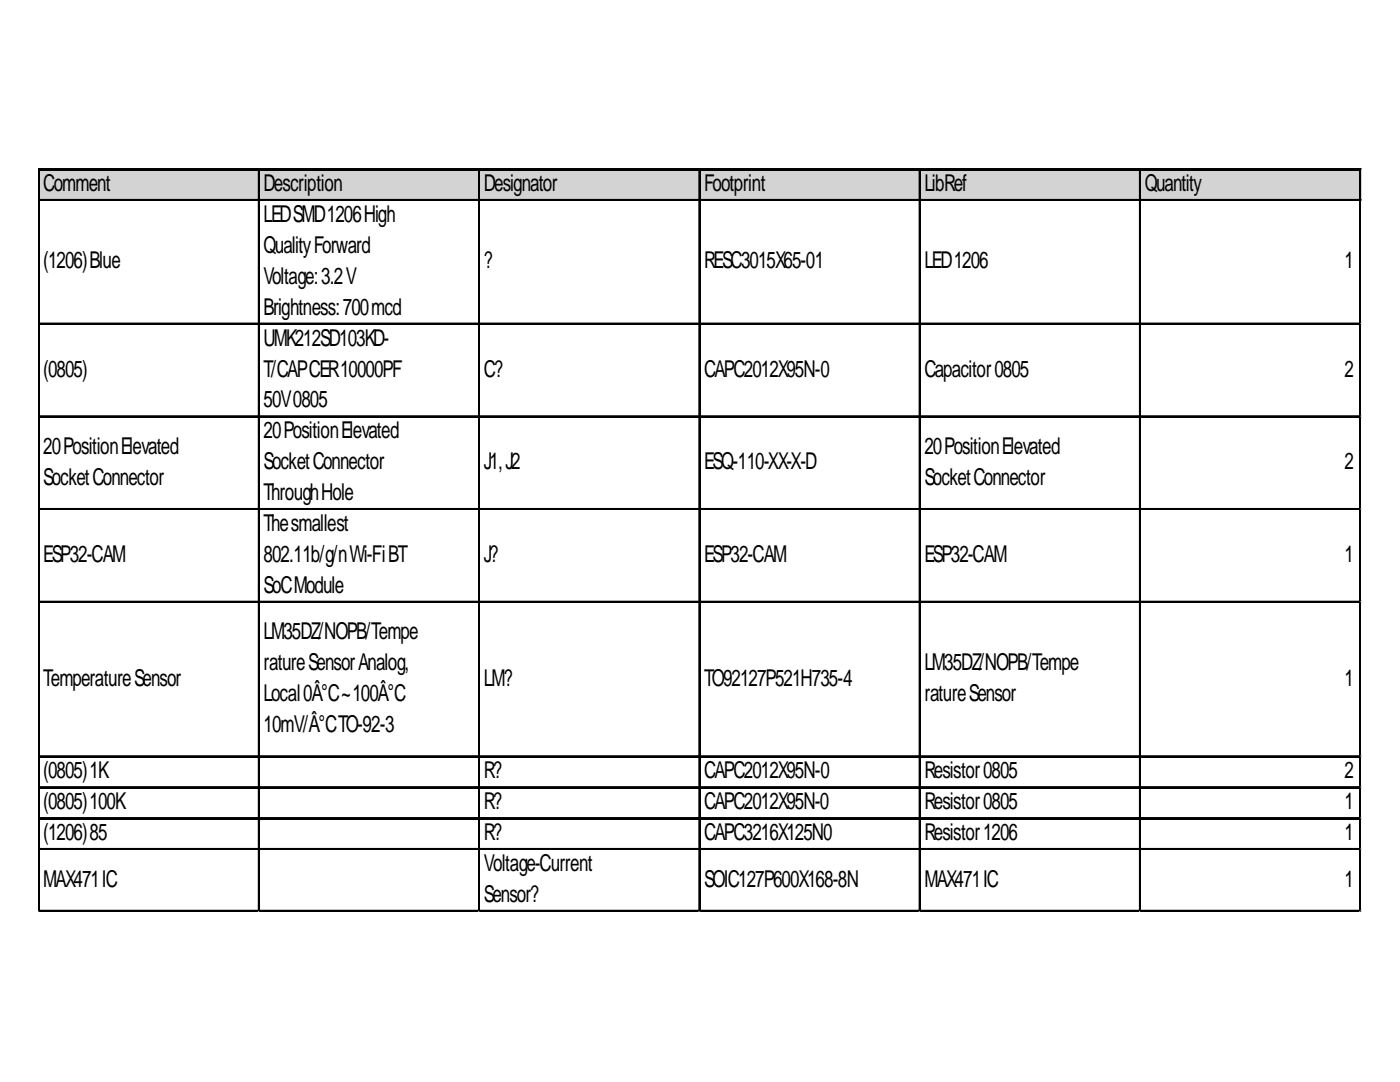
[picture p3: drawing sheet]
<svg xmlns="http://www.w3.org/2000/svg" width="279mm" height="216mm" viewBox="0 0 279 216" stroke-linecap="round" stroke-linejoin="round" font-family="sans-serif">
<defs><g id="words">
<g font-size="4.6">
<text x="8.6" y="38.1">Comment</text>
<text x="52.6" y="38.1">Description</text>
<text x="96.6" y="38.1">Designator</text>
<text x="140.5" y="38.1">Footprint</text>
<text x="184.5" y="38.1">LibRef</text>
<text x="228.4" y="38.1">Quantity</text>
<text x="52.6" y="44.3">LEDSMD1206High</text>
<text x="8.6" y="53.6">(1206)Blue</text>
<text x="52.6" y="50.5">QualityForward</text>
<text x="96.6" y="53.6">?</text>
<text x="140.5" y="53.6">RESC3015X65-01</text>
<text x="184.5" y="53.6">LED1206</text>
<text x="268.3" y="53.6">1</text>
<text x="52.6" y="56.6">Voltage:3.2V</text>
<text x="52.6" y="62.8">Brightness:700mcd</text>
<text x="52.6" y="69">UMK212SD103KD-</text>
<text x="8.6" y="75.1">(0805)</text>
<text x="52.6" y="75.1">T/CAPCER10000PF</text>
<text x="96.6" y="75.1">C?</text>
<text x="140.5" y="75.1">CAPC2012X95N-0</text>
<text x="184.5" y="75.1">Capacitor0805</text>
<text x="268.3" y="75.1">2</text>
<text x="52.6" y="81.3">50V0805</text>
<text x="52.6" y="87.5">20PositionElevated</text>
<text x="8.6" y="90.6">20PositionElevated</text>
<text x="52.6" y="93.6">SocketConnector</text>
<text x="96.6" y="93.6">J1,J2</text>
<text x="140.5" y="93.6">ESQ-110-XX-X-D</text>
<text x="184.5" y="90.6">20PositionElevated</text>
<text x="268.3" y="93.6">2</text>
<text x="8.6" y="96.7">SocketConnector</text>
<text x="52.6" y="99.8">ThroughHole</text>
<text x="184.5" y="96.7">SocketConnector</text>
<text x="52.6" y="106">Thesmallest</text>
<text x="8.6" y="112.1">ESP32-CAM</text>
<text x="52.6" y="112.1">802.11b/g/nWi-FiBT</text>
<text x="96.6" y="112.1">J?</text>
<text x="140.5" y="112.1">ESP32-CAM</text>
<text x="184.5" y="112.1">ESP32-CAM</text>
<text x="268.3" y="112.1">1</text>
<text x="52.6" y="118.3">SoCModule</text>
<text x="52.6" y="127.6">LM35DZ/NOPB/Tempe</text>
<text x="8.6" y="136.8">TemperatureSensor</text>
<text x="52.6" y="133.7">ratureSensorAnalog,</text>
<text x="96.6" y="136.8">LM?</text>
<text x="140.5" y="136.8">TO92127P521H735-4</text>
<text x="184.5" y="133.7">LM35DZ/NOPB/Tempe</text>
<text x="268.3" y="136.8">1</text>
<text x="52.6" y="139.9">Local0Â°C~100Â°C</text>
<text x="184.5" y="139.9">ratureSensor</text>
<text x="52.6" y="146.1">10mV/Â°CTO-92-3</text>
<text x="8.6" y="155.3">(0805)1K</text>
<text x="96.6" y="155.3">R?</text>
<text x="140.5" y="155.3">CAPC2012X95N-0</text>
<text x="184.5" y="155.3">Resistor0805</text>
<text x="268.3" y="155.3">2</text>
<text x="8.6" y="161.5">(0805)100K</text>
<text x="96.6" y="161.5">R?</text>
<text x="140.5" y="161.5">CAPC2012X95N-0</text>
<text x="184.5" y="161.5">Resistor0805</text>
<text x="268.3" y="161.5">1</text>
<text x="8.6" y="167.6">(1206)85</text>
<text x="96.6" y="167.6">R?</text>
<text x="140.5" y="167.6">CAPC3216X125N0</text>
<text x="184.5" y="167.6">Resistor1206</text>
<text x="268.3" y="167.6">1</text>
<text x="96.6" y="173.8">Voltage-Current</text>
<text x="8.6" y="176.9">MAX471IC</text>
<text x="96.6" y="180">Sensor?</text>
<text x="140.5" y="176.9">SOIC127P600X168-8N</text>
<text x="184.5" y="176.9">MAX471IC</text>
<text x="268.3" y="176.9">1</text>
</g>
</g></defs>
<path d="M7.8 33.9h263.9v6.2h-263.9z" fill="#d3d3d3"/>
<g fill="none" stroke="#000" stroke-width=".3">
<path d="M7.6 33.7v148.3M7.9 33.7h263.7M7.9 39.9h263.7M51.6 34v148M95.5 34v148M139.5 34v148M183.5 34v148M227.4 34v148M271.4 34v148M7.9 64.5h263.7M7.9 83h263.7M7.9 101.5h263.7"/>
<path d="M7.9 120h263.7M7.9 150.9h263.7M7.9 157h263.7M7.9 163.2h263.7M7.9 169.4h263.7M7.9 181.7h263.7"/>
</g>
<g fill="none" stroke="#000" stroke-width=".26">
<path d="M7.7 33.7v148.3M7.9 33.8h263.7M7.9 40h263.7M51.7 34v148M95.7 34v148M139.6 34v148M183.6 34v148M227.6 34v148M271.5 34v148M7.9 64.7h263.7M7.9 83.2h263.7M7.9 101.7h263.7"/>
<path d="M7.9 120.2h263.7M7.9 151h263.7M7.9 157.2h263.7M7.9 163.3h263.7M7.9 169.5h263.7M7.9 181.8h263.7"/>
</g>
<path d="M7.6 182h.1" fill="none" stroke="#e0e0e0" stroke-width=".3"/>
<path d="M7.6 182h.3z" fill="#e0e0e0"/>
<path d="M51.6 182h.1" fill="none" stroke="#e0e0e0" stroke-width=".3"/>
<path d="M51.6 182h.2z" fill="#e0e0e0"/>
<path d="M95.5 182h.1" fill="none" stroke="#e0e0e0" stroke-width=".3"/>
<path d="M95.5 182h.3z" fill="#e0e0e0"/>
<path d="M139.5 182h.1" fill="none" stroke="#e0e0e0" stroke-width=".3"/>
<path d="M139.5 182h.3z" fill="#e0e0e0"/>
<path d="M183.5 182h.1" fill="none" stroke="#e0e0e0" stroke-width=".3"/>
<path d="M183.5 182h.2z" fill="#e0e0e0"/>
<path d="M227.4 182h.1" fill="none" stroke="#e0e0e0" stroke-width=".3"/>
<path d="M227.4 182h.3z" fill="#e0e0e0"/>
<path d="M271.4 182h.1" fill="none" stroke="#e0e0e0" stroke-width=".3"/>
<path d="M271.4 182h.2z" fill="#e0e0e0"/>
<path d="M271.6 64.5h.1" fill="none" stroke="#e0e0e0" stroke-width=".3"/>
<path d="M271.6 64.5l.1 .3z" fill="#e0e0e0"/>
<path d="M271.6 83h.1" fill="none" stroke="#e0e0e0" stroke-width=".3"/>
<path d="M271.6 83l.1 .3z" fill="#e0e0e0"/>
<path d="M271.6 101.5h.1" fill="none" stroke="#e0e0e0" stroke-width=".3"/>
<path d="M271.6 101.5l.1 .3z" fill="#e0e0e0"/>
<path d="M271.6 120h.1" fill="none" stroke="#e0e0e0" stroke-width=".3"/>
<path d="M271.6 120l.1 .3z" fill="#e0e0e0"/>
<path d="M271.6 150.9h.1" fill="none" stroke="#e0e0e0" stroke-width=".3"/>
<path d="M271.6 150.9l.1 .2z" fill="#e0e0e0"/>
<path d="M271.6 157h.1" fill="none" stroke="#e0e0e0" stroke-width=".3"/>
<path d="M271.6 157l.1 .3z" fill="#e0e0e0"/>
<path d="M271.6 163.2h.1" fill="none" stroke="#e0e0e0" stroke-width=".3"/>
<path d="M271.6 163.2l.1 .3z" fill="#e0e0e0"/>
<path d="M271.6 169.4h.1" fill="none" stroke="#e0e0e0" stroke-width=".3"/>
<path d="M271.6 169.4l.1 .2z" fill="#e0e0e0"/>
<path d="M271.6 181.7h.1" fill="none" stroke="#e0e0e0" stroke-width=".3"/>
<path d="M271.6 181.7l.1 .3z" fill="#e0e0e0"/>
<use href="#words"/>
</svg>
